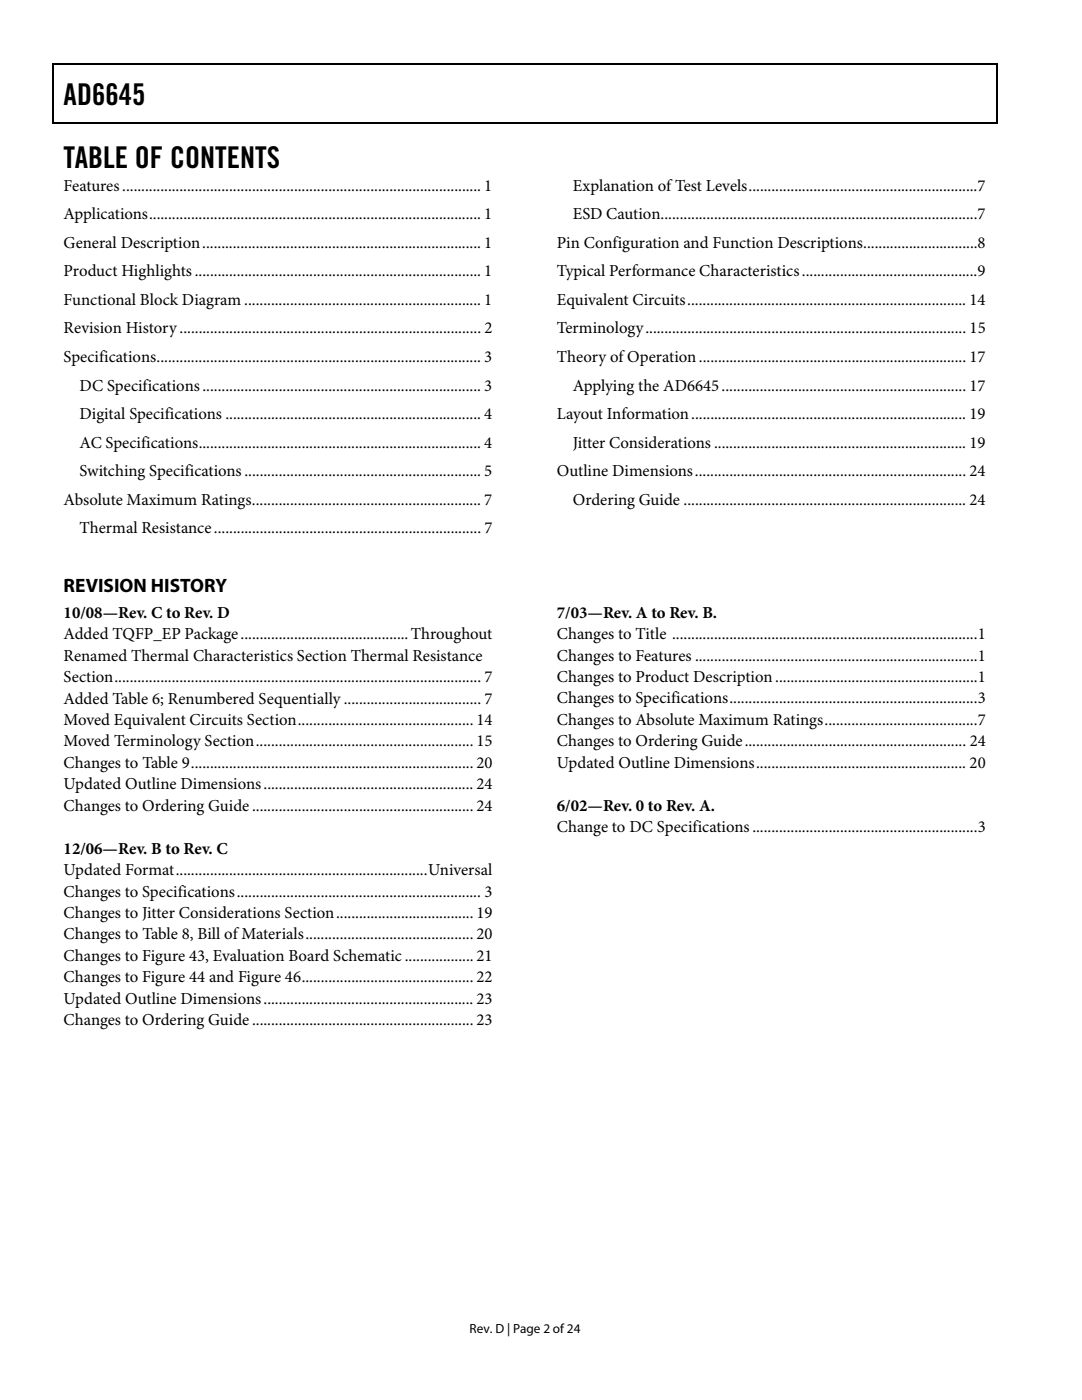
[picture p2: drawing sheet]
<svg xmlns="http://www.w3.org/2000/svg" width="216mm" height="279mm" viewBox="0 0 216 279" stroke-linecap="round" stroke-linejoin="round" font-family="sans-serif">
<defs><g id="words">
<g font-size="6">
<text x="12.7" y="21">AD6645</text>
<text x="12.7" y="33.6">TABLE OF CONTENTS</text>
</g>
<text font-size="3.9" x="12.7" y="118.2">REVISION HISTORY</text>
<g font-size="3.3">
<text x="12.7" y="38.1">Features .............................................................................................. 1</text>
<text x="114.3" y="38.1">Explanation of Test Levels ............................................................7</text>
<text x="12.7" y="43.8">Applications ....................................................................................... 1</text>
<text x="114.3" y="43.8">ESD Caution...................................................................................7</text>
<text x="12.7" y="49.5">General Description ......................................................................... 1</text>
<text x="111.1" y="49.5">Pin Configuration and Function Descriptions ..............................8</text>
<text x="12.7" y="55.2">Product Highlights ........................................................................... 1</text>
<text x="111.1" y="55.2">Typical Performance Characteristics ..............................................9</text>
<text x="12.7" y="60.9">Functional Block Diagram .............................................................. 1</text>
<text x="111.1" y="60.9">Equivalent Circuits ......................................................................... 14</text>
<text x="12.7" y="66.5">Revision History ............................................................................... 2</text>
<text x="111.1" y="66.5">Terminology .................................................................................... 15</text>
<text x="12.7" y="72.2">Specifications ..................................................................................... 3</text>
<text x="15.9" y="77.9">DC Specifications ......................................................................... 3</text>
<text x="111.1" y="72.2">Theory of Operation ...................................................................... 17</text>
<text x="114.3" y="77.9">Applying the AD6645 ................................................................ 17</text>
<text x="15.9" y="83.6">Digital Specifications ................................................................... 4</text>
<text x="111.1" y="83.6">Layout Information ........................................................................ 19</text>
<text x="15.9" y="89.3">AC Specifications .......................................................................... 4</text>
<text x="114.3" y="89.3">Jitter Considerations .................................................................. 19</text>
<text x="15.9" y="95">Switching Specifications .............................................................. 5</text>
<text x="111.1" y="95">Outline Dimensions ....................................................................... 24</text>
<text x="12.7" y="100.7">Absolute Maximum Ratings ............................................................ 7</text>
<text x="114.3" y="100.7">Ordering Guide .......................................................................... 24</text>
<text x="15.9" y="106.4">Thermal Resistance ...................................................................... 7</text>
<text x="12.7" y="123.3">10/08—Rev. C to Rev. D</text>
<text x="111.1" y="123.3">7/03—Rev. A to Rev. B.</text>
<text x="12.7" y="127.6">Added TQFP_EP Package ............................................ Throughout</text>
<text x="12.7" y="131.8">Renamed Thermal Characteristics Section Thermal Resistance</text>
<text x="111.1" y="127.5">Changes to Title ................................................................................ 1</text>
<text x="111.1" y="131.8">Changes to Features .......................................................................... 1</text>
<text x="12.7" y="136.1">Section ................................................................................................ 7</text>
<text x="111.1" y="136.1">Changes to Product Description ..................................................... 1</text>
<text x="12.7" y="140.4">Added Table 6; Renumbered Sequentially .................................... 7</text>
<text x="111.1" y="140.4">Changes to Specifications ................................................................. 3</text>
<text x="12.7" y="144.7">Moved Equivalent Circuits Section .............................................. 14</text>
<text x="12.7" y="149">Moved Terminology Section ......................................................... 15</text>
<text x="111.1" y="144.7">Changes to Absolute Maximum Ratings ........................................ 7</text>
<text x="111.1" y="148.9">Changes to Ordering Guide .......................................................... 24</text>
<text x="12.7" y="153.2">Changes to Table 9 .......................................................................... 20</text>
<text x="111.1" y="153.2">Updated Outline Dimensions ....................................................... 20</text>
<text x="12.7" y="157.5">Updated Outline Dimensions ....................................................... 24</text>
<text x="12.7" y="161.8">Changes to Ordering Guide .......................................................... 24</text>
<text x="111.1" y="161.8">6/02—Rev. 0 to Rev. A.</text>
<text x="111.1" y="166.1">Change to DC Specifications ........................................................... 3</text>
<text x="12.7" y="170.4">12/06—Rev. B to Rev. C</text>
<text x="12.7" y="174.6">Updated Format .................................................................. Universal</text>
<text x="12.7" y="178.9">Changes to Specifications ................................................................ 3</text>
<text x="12.7" y="183.2">Changes to Jitter Considerations Section .................................... 19</text>
<text x="12.7" y="187.5">Changes to Table 8, Bill of Materials ............................................ 20</text>
<text x="12.7" y="191.8">Changes to Figure 43, Evaluation Board Schematic .................. 21</text>
<text x="12.7" y="196">Changes to Figure 44 and Figure 46 ............................................. 22</text>
<text x="12.7" y="200.3">Updated Outline Dimensions ....................................................... 23</text>
<text x="12.7" y="204.6">Changes to Ordering Guide .......................................................... 23</text>
</g>
<text font-size="2.6" x="93.7" y="266">Rev. D | Page 2 of 24</text>
</g></defs>
<path d="M10.5 12.7h.3v1h-.3zM198.8 12.7h.2v1h-.2zM198.8 12.7h.2v.3h-.2zM198.8 24.4h.2v.3h-.2z" fill="#000"/>
<path d="M10.5 12.8h188.3M10.7 13.7v11M198.9 13.7v11M10.5 24.5h188.3" fill="none" stroke="#000" stroke-width=".25"/>
<use href="#words"/>
</svg>
